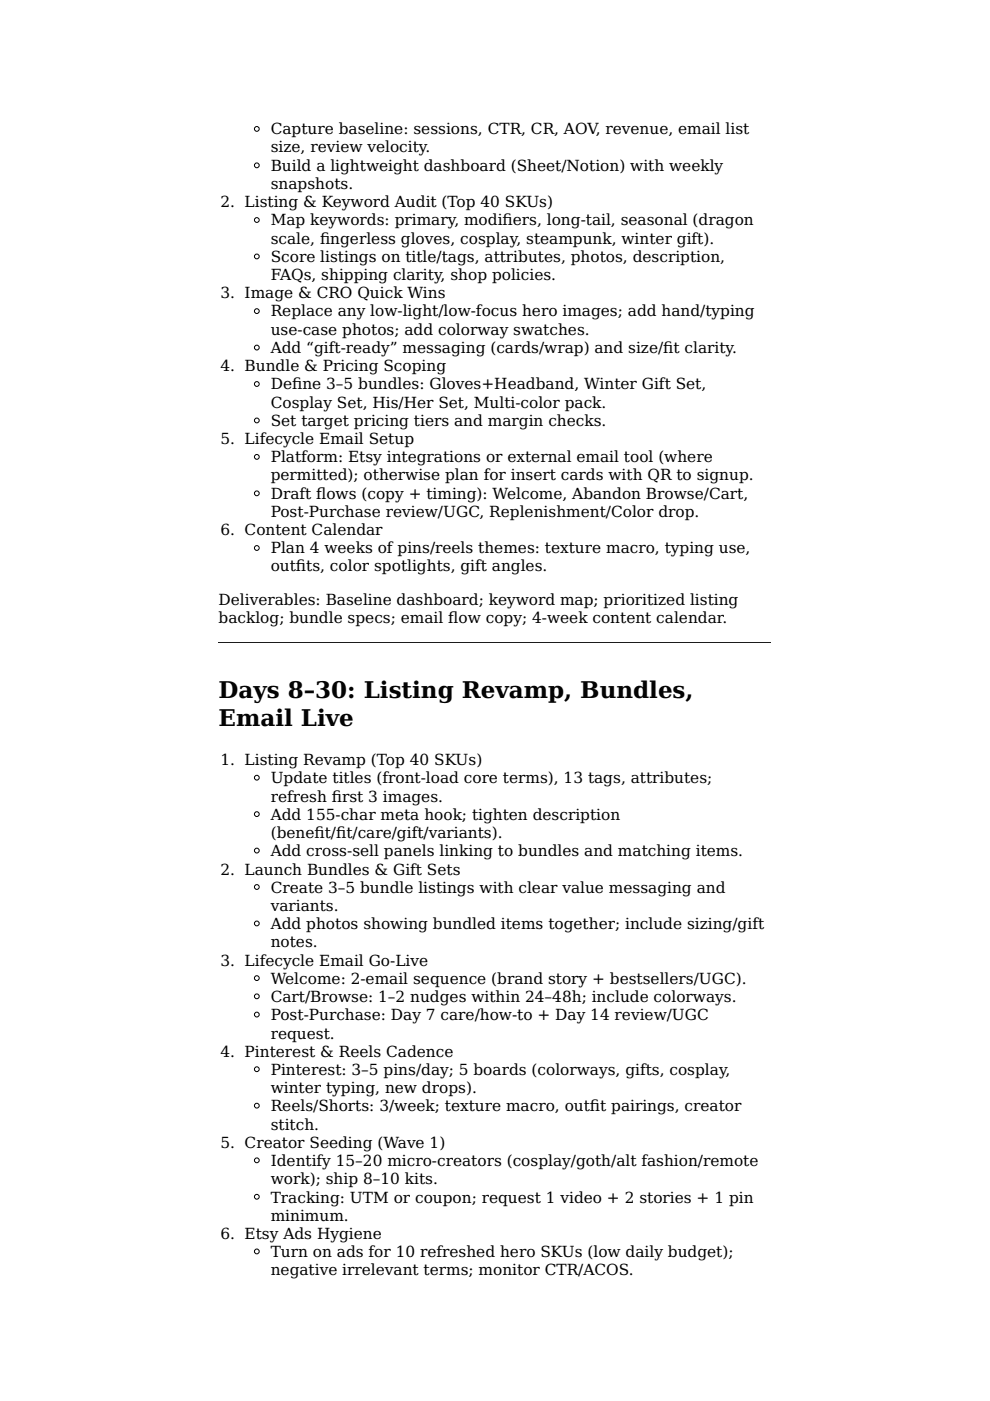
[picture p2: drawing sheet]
<svg xmlns="http://www.w3.org/2000/svg" width="210mm" height="297mm" viewBox="0 0 210 297" stroke-linecap="round" stroke-linejoin="round" font-family="sans-serif">
<defs><g id="words">
<g font-size="4.9">
<text x="46.3" y="148">Days 8–30: Listing Revamp, Bundles,</text>
<text x="46.3" y="153.9">Email Live</text>
</g>
<g font-size="3.3">
<text x="57.4" y="28.4">Capture baseline: sessions, CTR, CR, AOV, revenue, email list</text>
<text x="57.4" y="32.3">size, review velocity.</text>
<text x="57.4" y="36.2">Build a lightweight dashboard (Sheet/Notion) with weekly</text>
<text x="57.4" y="40">snapshots.</text>
<text x="46.7" y="43.9">2. Listing &amp; Keyword Audit (Top 40 SKUs)</text>
<text x="57.4" y="47.8">Map keywords: primary, modifers, long‑tail, seasonal (dragon</text>
<text x="106.6" y="47.8">i</text>
<text x="57.4" y="51.6">scale, fngerless gloves, cosplay, steampunk, winter gift).</text>
<text x="67.9" y="51.6">i</text>
<text x="57.4" y="55.5">Score listings on title/tags, attributes, photos, description,</text>
<text x="57.4" y="59.4">FAQs, shipping clarity, shop policies.</text>
<text x="46.7" y="63.2">3. Image &amp; CRO Quick Wins</text>
<text x="57.4" y="67.1">Replace any low‑light/low‑focus hero images; add hand/typing</text>
<text x="57.4" y="70.9">use‑case photos; add colorway swatches.</text>
<text x="57.4" y="74.8">Add “gift‑ready” messaging (cards/wrap) and size/ft clarity.</text>
<text x="140.6" y="74.8">i</text>
<text x="46.7" y="78.7">4. Bundle &amp; Pricing Scoping</text>
<text x="57.4" y="82.5">Defne 3–5 bundles: Gloves+Headband, Winter Gift Set,</text>
<text x="61.9" y="82.5">i</text>
<text x="57.4" y="86.4">Cosplay Set, His/Her Set, Multi‑color pack.</text>
<text x="46.7" y="94.1">5. Lifecycle Email Setup</text>
<text x="57.4" y="90.3">Set target pricing tiers and margin checks.</text>
<text x="57.4" y="98">Platform: Etsy integrations or external email tool (where</text>
<text x="57.4" y="101.9">permitted); otherwise plan for insert cards with QR to signup.</text>
<text x="57.4" y="105.7">Draft fows (copy + timing): Welcome, Abandon Browse/Cart,</text>
<text x="67" y="105.7">l</text>
<text x="46.7" y="113.4">6. Content Calendar</text>
<text x="57.4" y="109.6">Post‑Purchase review/UGC, Replenishment/Color drop.</text>
<text x="57.4" y="117.3">Plan 4 weeks of pins/reels themes: texture macro, typing use,</text>
<text x="57.4" y="121.2">outfts, color spotlights, gift angles.</text>
<text x="62.8" y="121.2">i</text>
<text x="46.3" y="128.3">Deliverables: Baseline dashboard; keyword map; prioritized listing</text>
<text x="46.3" y="132.1">backlog; bundle specs; email fow copy; 4‑week content calendar.</text>
<text x="95.1" y="132.1">l</text>
<text x="46.7" y="162.2">1. Listing Revamp (Top 40 SKUs)</text>
<text x="57.4" y="166.1">Update titles (front‑load core terms), 13 tags, attributes;</text>
<text x="57.4" y="170">refresh frst 3 images.</text>
<text x="57.4" y="173.8">Add 155‑char meta hook; tighten description</text>
<text x="70.4" y="170">i</text>
<text x="57.4" y="177.7">(beneft/ft/care/gift/variants).</text>
<text x="66.7" y="177.7">i</text>
<text x="71.3" y="177.7">i</text>
<text x="46.7" y="185.4">2. Launch Bundles &amp; Gift Sets</text>
<text x="57.4" y="181.6">Add cross‑sell panels linking to bundles and matching items.</text>
<text x="57.4" y="189.3">Create 3–5 bundle listings with clear value messaging and</text>
<text x="57.4" y="193.1">variants.</text>
<text x="57.4" y="197">Add photos showing bundled items together; include sizing/gift</text>
<text x="57.4" y="200.9">notes.</text>
<text x="46.7" y="204.7">3. Lifecycle Email Go‑Live</text>
<text x="57.4" y="208.6">Welcome: 2‑email sequence (brand story + bestsellers/UGC).</text>
<text x="57.4" y="212.5">Cart/Browse: 1–2 nudges within 24–48h; include colorways.</text>
<text x="57.4" y="216.3">Post‑Purchase: Day 7 care/how‑to + Day 14 review/UGC</text>
<text x="57.4" y="220.2">request.</text>
<text x="46.7" y="224.1">4. Pinterest &amp; Reels Cadence</text>
<text x="57.4" y="227.9">Pinterest: 3–5 pins/day; 5 boards (colorways, gifts, cosplay,</text>
<text x="57.4" y="231.8">winter typing, new drops).</text>
<text x="57.4" y="235.6">Reels/Shorts: 3/week; texture macro, outft pairings, creator</text>
<text x="57.4" y="239.5">stitch.</text>
<text x="125.1" y="235.6">i</text>
<text x="46.7" y="243.4">5. Creator Seeding (Wave 1)</text>
<text x="57.4" y="247.2">Identify 15–20 micro‑creators (cosplay/goth/alt fashion/remote</text>
<text x="57.4" y="251.1">work); ship 8–10 kits.</text>
<text x="57.4" y="255">Tracking: UTM or coupon; request 1 video + 2 stories + 1 pin</text>
<text x="46.7" y="262.7">6. Etsy Ads Hygiene</text>
<text x="57.4" y="258.8">minimum.</text>
<text x="57.4" y="266.5">Turn on ads for 10 refreshed hero SKUs (low daily budget);</text>
<text x="57.4" y="270.4">negative irrelevant terms; monitor CTR/ACOS.</text>
</g>
</g></defs>
<path d="M46.3 136.3h117.2" fill="none" stroke="#1a1a1a" stroke-width=".21"/>
<g fill="none" stroke="#000" stroke-width=".21">
<circle cx="54.5" cy="27.3" r=".51"/>
<circle cx="54.5" cy="35.1" r=".51"/>
<circle cx="54.5" cy="46.6" r=".51"/>
<circle cx="54.5" cy="54.4" r=".51"/>
<circle cx="54.5" cy="73.7" r=".51"/>
<circle cx="54.5" cy="66" r=".51"/>
<circle cx="54.5" cy="81.4" r=".51"/>
<circle cx="54.5" cy="89.1" r=".51"/>
<circle cx="54.5" cy="96.9" r=".51"/>
<circle cx="54.5" cy="104.6" r=".51"/>
<circle cx="54.5" cy="116.2" r=".51"/>
<circle cx="54.5" cy="172.6" r=".51"/>
<circle cx="54.5" cy="164.9" r=".51"/>
<circle cx="54.5" cy="180.3" r=".51"/>
<circle cx="54.5" cy="188.1" r=".51"/>
<circle cx="54.5" cy="195.8" r=".51"/>
<circle cx="54.5" cy="211.2" r=".51"/>
<circle cx="54.5" cy="215.1" r=".51"/>
<circle cx="54.5" cy="207.4" r=".51"/>
<circle cx="54.5" cy="226.7" r=".51"/>
<circle cx="54.5" cy="234.4" r=".51"/>
<circle cx="54.5" cy="246" r=".51"/>
<circle cx="54.5" cy="253.7" r=".51"/>
<circle cx="54.5" cy="265.3" r=".51"/>
</g>
<use href="#words"/>
</svg>
